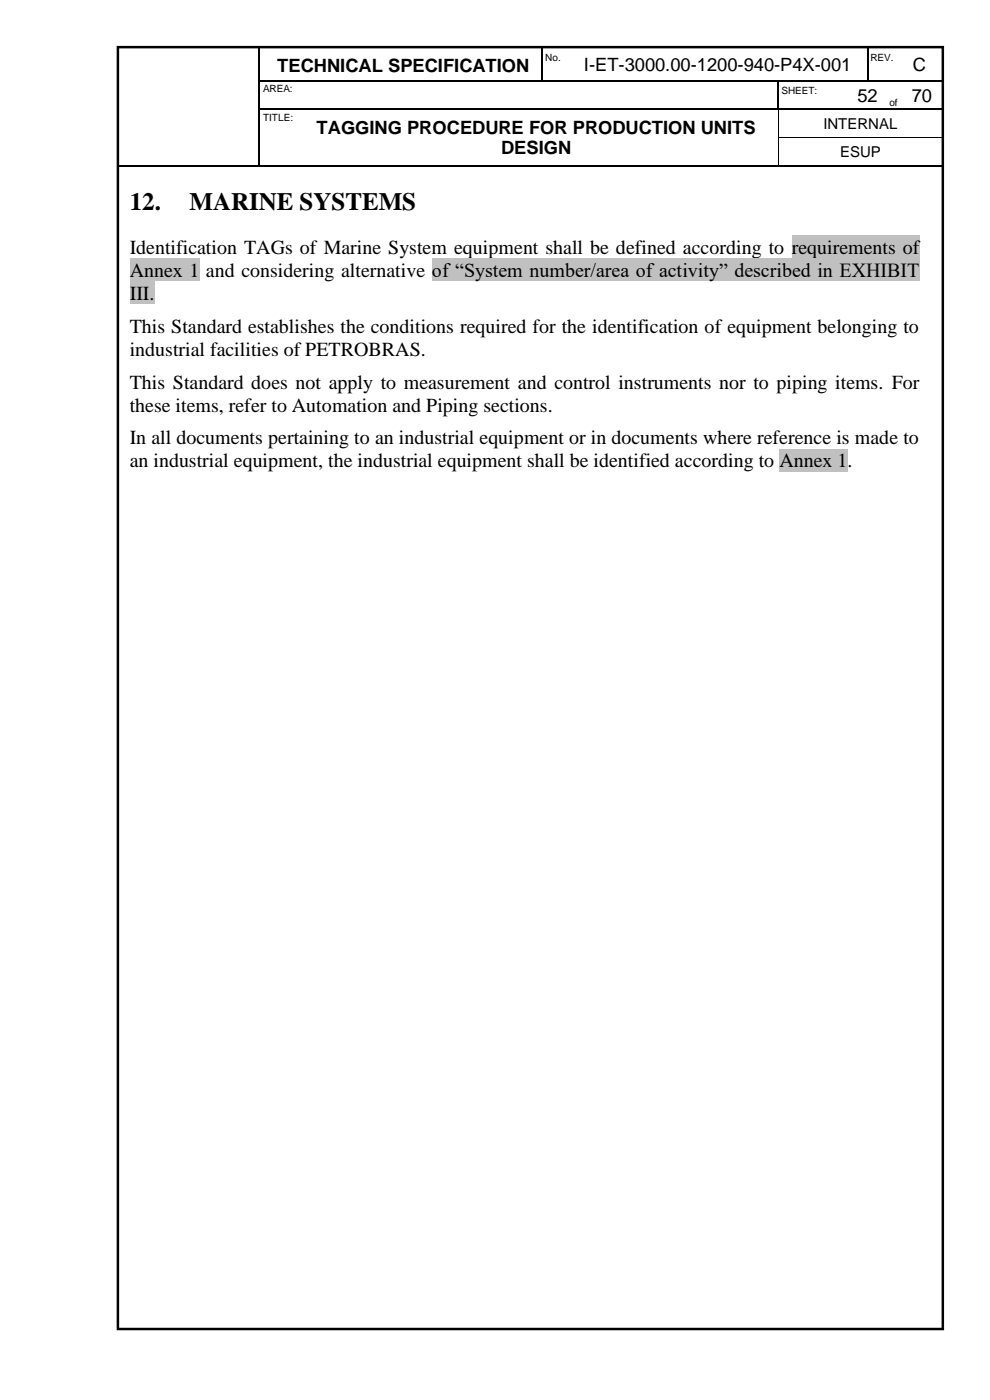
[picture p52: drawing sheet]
<svg xmlns="http://www.w3.org/2000/svg" width="210mm" height="297mm" viewBox="0 0 210 297" stroke-linecap="round" stroke-linejoin="round" font-family="sans-serif">
<defs><g id="words">
<g font-size="5.3">
<text x="27.5" y="44.6">12.</text>
<text x="40.2" y="44.6">MARINE SYSTEMS</text>
</g>
<g font-size="4.2">
<text x="27.5" y="53.9">Identification TAGs of Marine System equipment shall be defined according to</text>
<text x="168" y="53.9">requirements of</text>
<text x="27.5" y="58.8">Annex 1</text>
<text x="43.7" y="58.8">and considering alternative</text>
<text x="91.6" y="58.8">of “System number/area of activity” described in EXHIBIT</text>
<text x="27.5" y="63.6">III.</text>
<text x="27.5" y="70.6">This Standard establishes the conditions required for the identification of equipment belonging to</text>
<text x="27.5" y="75.5">industrial facilities of PETROBRAS.</text>
<text x="27.5" y="82.5">This Standard does not apply to measurement and control instruments nor to piping items. For</text>
<text x="27.5" y="87.4">these items, refer to Automation and Piping sections.</text>
<text x="27.5" y="94.3">In all documents pertaining to an industrial equipment or in documents where reference is made to</text>
<text x="27.5" y="99.2">an industrial equipment, the industrial equipment shall be identified according to</text>
<text x="165.3" y="99.2">Annex 1</text>
<text x="179.8" y="99.2">.</text>
</g>
<g font-size="3.9">
<text x="58.8" y="15.3">TECHNICAL SPECIFICATION</text>
<text x="123.8" y="15.1">I-ET-3000.00-1200-940-P4X-001</text>
<text x="193.7" y="15.1">C</text>
<text x="181.9" y="21.5">52</text>
<text x="193.4" y="21.5">70</text>
<text x="67.2" y="28.3">TAGGING PROCEDURE FOR PRODUCTION UNITS</text>
<text x="106.3" y="32.8">DESIGN</text>
</g>
<g font-size="3.2">
<text x="174.7" y="27.3">INTERNAL</text>
<text x="178.2" y="33.3">ESUP</text>
</g>
<g font-size="2.1">
<text x="115.7" y="13">No.</text>
<text x="184.7" y="13">REV.</text>
<text x="55.8" y="19.6">AREA:</text>
<text x="165.8" y="19.9">SHEET:</text>
<text x="188.7" y="22.5">of</text>
<text x="55.8" y="25.6">TITLE:</text>
</g>
</g></defs>
<g fill="none" stroke="#000" stroke-width=".25">
<path d="M55 10v7M55 17.3v5.7M55.2 17.1h7.3M62.8 17.1h52.1M115 10v7M115.2 17.1h4.4M119.8 17.1h45.1M165.1 17.3v5.7M165.2 17.1h14.9M180.3 17.1h3.6M184.1 10v7M184.2 17.1h3.9"/>
<path d="M191.3 17.1h8.8M25 35.1h29.9M55 23.2v5.8M55 29.3v5.7M55.2 23.1h7.3M55.2 35.1h7.3M62.8 23.1h102.1M62.8 35.1h102.2M165.2 35.1h34.8M165.4 23.1h14.7M180.3 23.1h7.8M188.3 23.1h2.8"/>
<path d="M191.3 23.1h8.7M200.1 23.2v5.8M200.1 29.3v5.7"/>
</g>
<g fill="#000">
<path d="M54.9 17h.3v.3h-.3z" fill-rule="evenodd"/>
<path d="M62.5 17h.3v.3h-.3z" fill-rule="evenodd"/>
<path d="M114.9 17h.3v.3h-.3z" fill-rule="evenodd"/>
<path d="M119.6 17h.2v.3h-.2z" fill-rule="evenodd"/>
<path d="M164.9 17h.3v.3h-.3z" fill-rule="evenodd"/>
<path d="M180.1 17h.2v.3h-.2z" fill-rule="evenodd"/>
<path d="M183.9 17h.3v.3h-.3z" fill-rule="evenodd"/>
<path d="M188.1 17h.2v.3h-.2z" fill-rule="evenodd"/>
<path d="M188.3 17h1.8v.3h-1.8z" fill-rule="evenodd"/>
<path d="M190.1 17h.2v.3h-.2z" fill-rule="evenodd"/>
<path d="M190.3 17h.8v.3h-.8z" fill-rule="evenodd"/>
<path d="M191.1 17h.2v.3h-.2z" fill-rule="evenodd"/>
<path d="M54.9 23h.3v.2h-.3z" fill-rule="evenodd"/>
<path d="M54.9 29h.3v.3h-.3z" fill-rule="evenodd"/>
<path d="M54.9 35h.3v.3h-.3z" fill-rule="evenodd"/>
<path d="M62.5 23h.3v.2h-.3z" fill-rule="evenodd"/>
<path d="M62.5 35h.3v.3h-.3z" fill-rule="evenodd"/>
<path d="M164.9 23h.3v.2h-.3z" fill-rule="evenodd"/>
<path d="M165 29h.1v.3h-.1z" fill-rule="evenodd"/>
<path d="M165 35h.2v.3h-.2z" fill-rule="evenodd"/>
<path d="M165.2 23h.2v.2h-.2z" fill-rule="evenodd"/>
<path d="M180.1 23h.2v.2h-.2z" fill-rule="evenodd"/>
<path d="M188.1 23h.2v.2h-.2z" fill-rule="evenodd"/>
<path d="M191.1 23h.2v.2h-.2z" fill-rule="evenodd"/>
<path d="M200 23h.2v.2h-.2z" fill-rule="evenodd"/>
<path d="M200 29h.2v.3h-.2z" fill-rule="evenodd"/>
<path d="M200 35h.2v.3h-.2z" fill-rule="evenodd"/>
<path d="M200 35h.2v.3h-.2z" fill-rule="evenodd"/>
</g>
<path d="M165.1 23.2v5.8M165.1 29.3v5.7M165.1 29.1h34.9" fill="none" stroke="#000" stroke-width=".21"/>
<path d="M25 10h175v272h-175z" fill="none" stroke="#000" stroke-width=".53"/>
<g fill="#c0c0c0">
<path d="M168 50h27.1v4.8h-27.1z" fill-rule="evenodd"/>
<path d="M27.5 54.8h14.8v4.9h-14.8z" fill-rule="evenodd"/>
<path d="M91.6 54.8h103.5v4.9h-103.5z" fill-rule="evenodd"/>
<path d="M27.5 59.7h5.3v4.9h-5.3z" fill-rule="evenodd"/>
<path d="M165.3 95.2h14.5v4.9h-14.5z" fill-rule="evenodd"/>
</g>
<use href="#words"/>
</svg>
